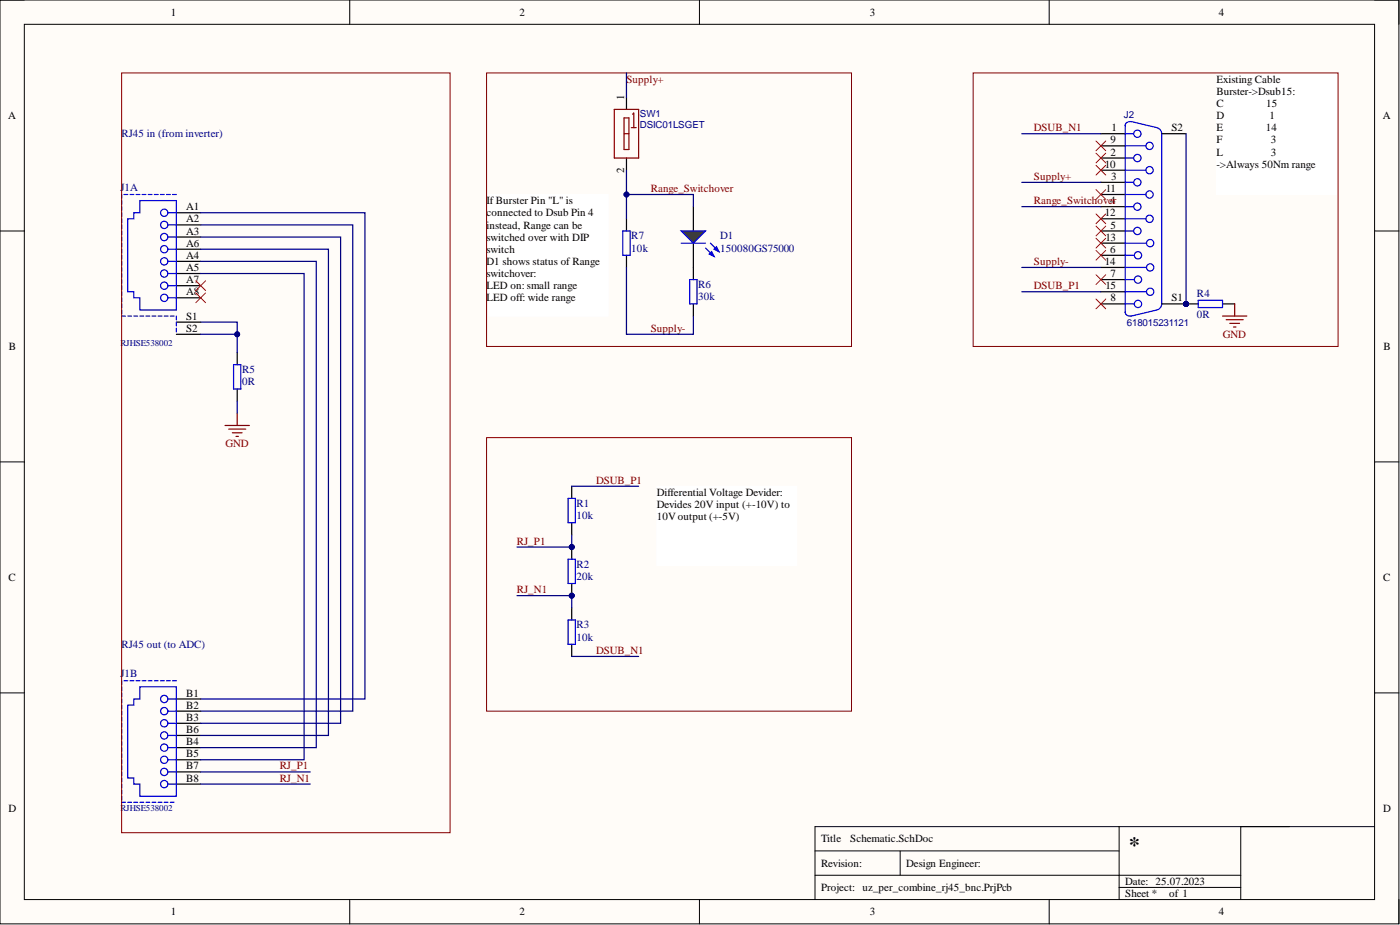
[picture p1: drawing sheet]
<svg xmlns="http://www.w3.org/2000/svg" width="292mm" height="193mm" viewBox="0 0 292 193" stroke-linecap="round" stroke-linejoin="round" font-family="sans-serif">
<defs><g id="words">
<text font-size="4.6" x="235.5" y="177.8">*</text>
<g font-size="2.3">
<text x="35.6" y="3.3">1</text>
<text x="108.4" y="3.3">2</text>
<text x="181.5" y="3.3">3</text>
<text x="254.3" y="3.3">4</text>
<text x="253.8" y="17.2">Existing Cable</text>
<text x="130.2" y="20.8" transform="rotate(-90 130.2 20.8)">1</text>
<text x="253.8" y="19.8">Burster-&gt;Dsub15:</text>
<text x="253.8" y="22.3">C</text>
<text x="264.2" y="22.3">15</text>
<text x="1.7" y="24.9">A</text>
<text x="231.7" y="29.9">9</text>
<text x="231.9" y="27.4">1</text>
<text x="244.4" y="27.4">S2</text>
<text x="253.8" y="24.9">D</text>
<text x="253.8" y="27.4">E</text>
<text x="253.8" y="29.9">F</text>
<text x="264.1" y="27.4">14</text>
<text x="264.9" y="24.9">1</text>
<text x="265.1" y="29.9">3</text>
<text x="288.5" y="24.9">A</text>
<text x="230.5" y="35">10</text>
<text x="231.7" y="32.5">2</text>
<text x="253.8" y="32.5">L</text>
<text x="253.8" y="35">-&gt;Always 50Nm range</text>
<text x="265.1" y="32.5">3</text>
<text x="130.2" y="36" transform="rotate(-90 130.2 36)">2</text>
<text x="230.7" y="40.1">11</text>
<text x="231.8" y="37.5">3</text>
<text x="38.8" y="43.9">A1</text>
<text x="38.8" y="46.4">A2</text>
<text x="101.5" y="42.6">If Burster Pin &quot;L&quot; is</text>
<text x="101.5" y="45.1">connected to Dsub Pin 4</text>
<text x="101.5" y="47.7">i</text>
<text x="102.1" y="47.7">nstead, Range can be</text>
<text x="230.5" y="45.1">12</text>
<text x="231.6" y="42.6">4</text>
<text x="231.7" y="47.7">5</text>
<text x="38.8" y="48.9">A3</text>
<text x="38.8" y="51.5">A6</text>
<text x="101.5" y="50.2">switched over with DIP</text>
<text x="101.5" y="52.7">switch</text>
<text x="230.6" y="50.2">13</text>
<text x="231.6" y="52.7">6</text>
<text x="38.8" y="54">A4</text>
<text x="38.8" y="56.6">A5</text>
<text x="38.8" y="59.1">A7</text>
<text x="101.5" y="55.3">D1 shows status of Range</text>
<text x="101.5" y="57.8">switchover:</text>
<text x="230.5" y="55.3">14</text>
<text x="231.7" y="57.8">7</text>
<text x="38.8" y="61.6">A8</text>
<text x="101.5" y="60.4">LED on: small range</text>
<text x="101.5" y="62.9">LED off: wide range</text>
<text x="230.6" y="60.4">15</text>
<text x="231.7" y="62.9">8</text>
<text x="244.4" y="62.9">S1</text>
<text x="38.8" y="66.7">S1</text>
<text x="38.8" y="69.2">S2</text>
<text x="1.9" y="73">B</text>
<text x="288.7" y="73">B</text>
<text x="137.1" y="103.5">Differential Voltage Devider:</text>
<text x="137.1" y="106">Devides 20V input (+-10V) to</text>
<text x="137.1" y="108.5">10Voutput (+-5V)</text>
<text x="1.8" y="121.2">C</text>
<text x="288.6" y="121.2">C</text>
<text x="38.8" y="145.3">B1</text>
<text x="38.8" y="147.8">B2</text>
<text x="38.8" y="150.4">B3</text>
<text x="38.8" y="155.5">B4</text>
<text x="38.8" y="152.9">B6</text>
<text x="38.8" y="158">B5</text>
<text x="38.8" y="160.5">B7</text>
<text x="38.8" y="163.1">B8</text>
<text x="1.8" y="169.4">D</text>
<text x="288.6" y="169.4">D</text>
<text x="171.3" y="175.7">Title</text>
<text x="177.4" y="175.7">Schematic.SchDoc</text>
<text x="171.3" y="180.8">Revision:</text>
<text x="171.3" y="185.9">Project: uz_per_combine_rj45_bnc.PrjPcb</text>
<text x="189.1" y="180.8">Design Engineer:</text>
<text x="234.8" y="184.6">Date: 25.07.2023</text>
<text x="35.6" y="191">1</text>
<text x="108.4" y="191">2</text>
<text x="181.5" y="191">3</text>
<text x="234.8" y="187.2">Sheet *</text>
<text x="243.9" y="187.2">of 1</text>
<text x="254.3" y="191">4</text>
</g>
<g font-size="2.3" fill="#800000">
<text x="130.7" y="17.2">Supply+</text>
<text x="215.7" y="27.4">DSUB_N1</text>
<text x="135.8" y="40.1">Range_Switchover</text>
<text x="215.7" y="37.5">Supply+</text>
<text x="215.7" y="42.6">Range_Switchover</text>
<text x="215.7" y="55.3">Supply-</text>
<text x="215.7" y="60.4">DSUB_P1</text>
<text x="135.8" y="69.2">Supply-</text>
<text x="255.2" y="70.5">GND</text>
<text x="47" y="93.3">GND</text>
<text x="124.4" y="100.9">DSUB_P1</text>
<text x="107.9" y="113.6">RJ_P1</text>
<text x="107.9" y="123.8">RJ_N1</text>
<text x="124.4" y="136.4">DSUB_N1</text>
<text x="58.4" y="160.5">RJ_P1</text>
<text x="58.4" y="163.1">RJ_N1</text>
</g>
<g font-size="2.3" fill="#000080">
<text x="25.4" y="28.7">RJ45 in (from inverter)</text>
<text x="25.1" y="39.8">J</text>
<text x="26" y="39.8">1A</text>
<text x="131.7" y="50">R7</text>
<text x="131.7" y="52.5">10k</text>
<text x="150.3" y="50">D1</text>
<text x="150.3" y="52.5">150080GS75000</text>
<text x="145.7" y="60.1">R6</text>
<text x="145.7" y="62.6">30k</text>
<text x="249.7" y="61.9">R4</text>
<text x="249.7" y="66.4">0R</text>
<text x="50.5" y="77.9">R5</text>
<text x="50.5" y="80.4">0R</text>
<text x="120.3" y="105.8">R1</text>
<text x="120.3" y="108.3">10k</text>
<text x="120.3" y="118.4">R2</text>
<text x="120.3" y="121">20k</text>
<text x="120.3" y="131.1">R3</text>
<text x="25.4" y="135.2">RJ45 out (to ADC)</text>
<text x="120.3" y="133.6">10k</text>
<text x="25.1" y="141.3">J</text>
<text x="26" y="141.3">1B</text>
</g>
<g font-size="2" fill="#000080">
<text x="133.5" y="24.4">SW1</text>
<text x="133.5" y="26.7">DSIC01LSGET</text>
<text x="234.5" y="24.7">J2</text>
<text x="235.1" y="68">618015231121</text>
</g>
<g font-size="1.9" fill="#000080">
<text x="25.1" y="72.1">RJHSE538002</text>
<text x="25.1" y="169.2">RJHSE538002</text>
</g>
</g></defs>
<path d="M0 0h291.9v192.7h-291.9z" fill-rule="evenodd" fill="#fffcf8"/>
<path d="M0 0h291.9v192.7h-291.9z" fill="none" stroke="#000" stroke-width=".21"/>
<path d="M5.1 5.1h281.7v182.6h-281.7z" fill-rule="evenodd" fill="#fffcf8"/>
<g fill="none" stroke="#000" stroke-width=".21">
<path d="M0 0h5.1M5.1 5.1h281.7v182.6h-281.7zM73 0v5.1M145.9 0v5.1M218.9 0v5.1M286.8 0h5.1v5.1M0 48.2h5.1M286.8 48.2h5.1M0 96.4h5.1M286.8 96.4h5.1M0 144.6h5.1M286.8 144.6h5.1"/>
<path d="M170 177.5h63.5M187.8 177.5v5.1M233.5 172.4v15.3M258.9 172.4v15.3M286.8 172.4h-116.8v15.3M73 187.7v5M145.9 187.7v5M170 182.6h88.9M218.9 187.7v5M233.5 185.1h25.4M291.9 187.7v5"/>
</g>
<g fill="none" stroke="#00f" stroke-width=".25">
<path d="M25.4 40.6v.8M25.4 41.8v.8M25.4 43.1v.8M25.4 44.4v.8M25.4 45.6v.8M25.4 46.9v.8M25.4 48.2v.8M25.4 49.5v.7M25.4 50.7v.8M25.4 52v.8M25.4 53.3v.7M25.4 54.5v.8"/>
<path d="M25.4 55.8v.8M25.4 57.1v.8M25.4 58.3v.8M25.4 59.6v.8M25.9 40.6h.7M27.1 40.6h.8M28.4 40.6h.8M29.2 41.8h7.6v22.9h-7.6v-2.6h-1.3v-1.2h-1.3v-15.3h1.3v-1.2h1.3zM29.7 40.6h.8M30.9 40.6h.8M32.2 40.6h.8M33.5 40.6h.8"/>
<path d="M34.7 40.6h.8M35 59.6h1.8M35 54.5h1.8M35 57.1h1.8M35 49.5h1.8M35 52h1.8M35 44.4h1.8M35 46.9h1.8M36 40.6h.8M25.4 60.9v.8M25.4 62.1v.8M25.4 63.4v.8"/>
<path d="M25.4 64.7v.8M25.4 65.9h.8M26.6 65.9h.8M27.9 65.9h.8M29.2 65.9h.8M30.5 65.9h.7M31.7 65.9h.8M33 65.9h.8M34.3 65.9h.8M35 62.1h1.8M35.5 65.9h.8M36.8 65.9v.8"/>
<path d="M36.8 67.2v.8M36.8 68.5v.8M118.5 104h1.5v5h-1.5zM25.4 142v.8M25.4 143.3v.8M25.4 144.6v.7M25.4 145.8v.8M25.4 147.1v.8M25.4 148.4v.7M25.4 149.6v.8M25.4 150.9v.8M25.4 152.2v.8"/>
<path d="M25.4 153.4v.8M25.4 154.7v.8M25.4 156v.8M25.4 157.2v.8M25.4 158.5v.8M25.4 159.8v.8M25.9 142h.7M27.1 142h.8M28.4 142h.8M29.2 143.3h7.6v22.8h-7.6v-2.5h-1.3v-1.3h-1.3v-15.2h1.3v-1.3h1.3zM29.7 142h.8M30.9 142h.8"/>
<path d="M32.2 142h.8M33.5 142h.8M34.7 142h.8M35 156h1.8M35 158.5h1.8M35 150.9h1.8M35 153.4h1.8M35 145.8h1.8M35 148.4h1.8M36 142h.8M25.4 161v.8M25.4 162.3v.8"/>
<path d="M25.4 163.6v.8M25.4 164.8v.8M25.4 166.1v.8M25.4 167.4h.8M26.6 167.4h.8M27.9 167.4h.8M29.2 167.4h.8M30.5 167.4h.7M31.7 167.4h.8M33 167.4h.8M34.3 167.4h.8M35 161h1.8"/>
<path d="M35 163.6h1.8M35.5 167.4h.8"/>
<circle cx="34.3" cy="46.9" r=".76"/>
<circle cx="34.3" cy="49.5" r=".76"/>
<circle cx="34.3" cy="52" r=".76"/>
<circle cx="34.3" cy="44.4" r=".76"/>
<circle cx="34.3" cy="59.6" r=".76"/>
<circle cx="34.3" cy="54.5" r=".76"/>
<circle cx="34.3" cy="57.1" r=".76"/>
<circle cx="34.3" cy="62.1" r=".76"/>
<circle cx="34.3" cy="156" r=".76"/>
<circle cx="34.3" cy="158.5" r=".76"/>
<circle cx="34.3" cy="145.8" r=".76"/>
<circle cx="34.3" cy="150.9" r=".76"/>
<circle cx="34.3" cy="153.4" r=".76"/>
<circle cx="34.3" cy="148.4" r=".76"/>
<circle cx="34.3" cy="161" r=".76"/>
<circle cx="34.3" cy="163.6" r=".76"/>
</g>
<g fill="none" stroke="#000" stroke-width=".25">
<path d="M36.8 44.4h5.1M36.8 46.9h5.1M36.8 49.5h5.1M36.8 54.5h5.1M36.8 57.1h5.1M36.8 52h5.1M36.8 59.6h5.1M36.8 62.1h5.1M36.8 67.2h5.1M36.8 69.7h5.1M119.3 101.4v2.6M119.3 109v2.6"/>
<path d="M36.8 145.8h5.1M36.8 148.4h5.1M36.8 150.9h5.1M36.8 156h5.1M36.8 158.5h5.1M36.8 153.4h5.1M36.8 161h5.1M36.8 163.6h5.1"/>
</g>
<path d="M47 88.8h5M47.7 89.5h3.6M48.5 90.3h2M49.2 91h.5M49.5 86.2v2.6" fill="none" stroke="#800000" stroke-width=".25"/>
<path d="M40.9 58.6l2 2M42.9 58.6l-2 2M40.9 61.1l2 2M42.9 61.1l-2 2" fill="none" stroke="#f00" stroke-width=".21"/>
<circle cx="119.3" cy="124.3" r=".51" fill="#000080"/>
<circle cx="119.3" cy="124.3" r=".51" fill="none" stroke="#000080" stroke-width=".21"/>
<circle cx="119.3" cy="114.1" r=".51" fill="#000080"/>
<circle cx="119.3" cy="114.1" r=".51" fill="none" stroke="#000080" stroke-width=".21"/>
<path d="M119.3 121.7v2.6" fill="none" stroke="#000" stroke-width=".25"/>
<circle cx="119.3" cy="124.3" r=".51" fill="#000080"/>
<circle cx="119.3" cy="124.3" r=".51" fill="none" stroke="#000080" stroke-width=".21"/>
<path d="M119.3 114.1v2.6" fill="none" stroke="#000" stroke-width=".25"/>
<circle cx="119.3" cy="114.1" r=".51" fill="#000080"/>
<circle cx="119.3" cy="114.1" r=".51" fill="none" stroke="#000080" stroke-width=".21"/>
<path d="M118.5 116.7h1.5v5h-1.5zM118.5 129.3h1.5v5.1h-1.5z" fill="none" stroke="#00f" stroke-width=".25"/>
<path d="M119.3 126.8v2.5M119.3 134.4v2.5" fill="none" stroke="#000" stroke-width=".25"/>
<path d="M137.1 101.4h29.1v16.5h-29.1z" fill-rule="evenodd" fill="#fff"/>
<path d="M137.1 101.4h29.1v16.5h-29.1z" fill="none" stroke="#fff" stroke-width=".21"/>
<circle cx="247.5" cy="63.4" r=".51" fill="#000080"/>
<circle cx="247.5" cy="63.4" r=".51" fill="none" stroke="#000080" stroke-width=".21"/>
<g fill="none" stroke="#00f" stroke-width=".25">
<path d="M234.8 26.1v1.8M236 25.4l5.4 1.2M236.1 25.4a.92 .92 0 0 0-1.3 .8M241.5 26.7a1.27 1.27 0 0 1 .9 1.2v35.5a1.26 1.26 0 0 1-.9 1.2M234.8 48.2v17M234.9 55.8h4.3M234.9 50.7h4.3M234.9 58.3h1.8M234.9 53.3h1.8M234.8 65.1a.95 .95 0 0 0 1.3 .8M234.9 60.9h4.3M234.9 63.4h1.8"/>
<path d="M241.4 64.7l-5.4 1.2"/>
<circle cx="237.4" cy="58.3" r=".76"/>
<circle cx="237.4" cy="53.3" r=".76"/>
<circle cx="240" cy="55.8" r=".76"/>
<circle cx="240" cy="50.7" r=".76"/>
<circle cx="237.4" cy="63.4" r=".76"/>
<circle cx="240" cy="60.9" r=".76"/>
</g>
<path d="M229.7 55.8h5.1M229.7 50.7h5.1M229.7 45.6h5.1M229.7 58.3h5.1M229.7 53.3h5.1M229.7 60.9h5.1M229.7 63.4h5.1M242.4 63.4h5.1" fill="none" stroke="#000" stroke-width=".25"/>
<circle cx="247.5" cy="63.4" r=".51" fill="#000080"/>
<circle cx="247.5" cy="63.4" r=".51" fill="none" stroke="#000080" stroke-width=".21"/>
<path d="M229.7 27.9h5.1M229.7 35.5h5.1M229.7 30.4h5.1M229.7 38h5.1M229.7 33h5.1M242.4 27.9h5.1M229.7 40.6h5.1M229.7 48.2h5.1M229.7 43.1h5.1" fill="none" stroke="#000" stroke-width=".25"/>
<g fill="none" stroke="#00f" stroke-width=".25">
<path d="M234.8 35.5h4.3M234.8 30.4h4.3M234.8 38h1.7M234.8 33h1.7M236.5 27.9h-1.7v20.3h1.7M234.8 45.6h4.3M234.8 40.6h4.3M234.8 43.1h1.7"/>
<circle cx="237.3" cy="38" r=".76"/>
<circle cx="237.3" cy="33" r=".76"/>
<circle cx="237.3" cy="27.9" r=".76"/>
<circle cx="239.8" cy="30.4" r=".76"/>
<circle cx="239.8" cy="35.5" r=".76"/>
<circle cx="237.3" cy="43.1" r=".76"/>
<circle cx="237.3" cy="48.2" r=".76"/>
<circle cx="239.8" cy="40.6" r=".76"/>
<circle cx="239.8" cy="45.6" r=".76"/>
</g>
<circle cx="247.5" cy="63.4" r=".51" fill="#000080"/>
<circle cx="247.5" cy="63.4" r=".51" fill="none" stroke="#000080" stroke-width=".21"/>
<path d="M247.5 63.4h2.5" fill="none" stroke="#000" stroke-width=".25"/>
<circle cx="247.5" cy="63.4" r=".51" fill="#000080"/>
<circle cx="247.5" cy="63.4" r=".51" fill="none" stroke="#000080" stroke-width=".21"/>
<path d="M255.1 63.4h2.5" fill="none" stroke="#000" stroke-width=".25"/>
<path d="M250 62.6h5.1v1.6h-5.1z" fill="none" stroke="#00f" stroke-width=".25"/>
<path d="M255.1 65.9h5M255.8 66.7h3.6M256.6 67.5h2M257.4 68.2h.5M257.6 63.4v2.5" fill="none" stroke="#800000" stroke-width=".25"/>
<path d="M253.8 15.2h25.4v25.4h-25.4z" fill-rule="evenodd" fill="#fff"/>
<path d="M253.8 15.2h25.4v25.4h-25.4z" fill="none" stroke="#fff" stroke-width=".21"/>
<g fill="none" stroke="#f00" stroke-width=".21">
<path d="M228.7 29.4l2 2M228.7 32l2 2M228.7 34.5l2 2M228.7 39.6l2 2M230.7 29.4l-2 2M230.7 32l-2 2M230.7 34.5l-2 2M230.7 39.6l-2 2M228.7 44.6l2 2.1M228.7 47.2l2 2M228.7 49.7l2 2M228.7 52.2l2 2.1"/>
<path d="M228.7 57.3l2 2M230.7 44.6l-2 2.1M230.7 47.2l-2 2M230.7 49.7l-2 2M230.7 52.2l-2 2.1M230.7 57.3l-2 2M228.7 62.4l2 2M230.7 62.4l-2 2"/>
</g>
<path d="M130.7 20.3v2.5M130.7 33v2.5M130.7 45.6v2.6M130.7 53.3v2.5M144.7 43.1v5.1M144.7 50.7v5.1" fill="none" stroke="#000" stroke-width=".25"/>
<path d="M128.2 22.8h5v10.2h-5zM130.2 24.6h1v6.6h-1zM130.2 27.9h1M131.7 26.6h1M132 23.8l.2-.2v3" fill="none" stroke="#800" stroke-width=".25"/>
<path d="M129.9 48.2h1.6v5.1h-1.6z" fill="none" stroke="#00f" stroke-width=".25"/>
<path d="M142.1 48.2h5.1l-2.5 2.5z" fill="#00bf00"/>
<path d="M142.1 48.2h5.1l-2.5 2.5zM147.2 51.7l1.8 1.8" fill="none" stroke="#00f" stroke-width=".25"/>
<path d="M148 53l.5-.5 .5 1z" fill="#00f"/>
<path d="M142.1 50.7h5.1M148 53l.5-.5 .5 1zM148.2 50.7l1.8 1.8" fill="none" stroke="#00f" stroke-width=".25"/>
<path d="M149 52l.5-.5 .5 1z" fill="#00f"/>
<path d="M143.9 58.3h1.5v5.1h-1.5zM149 52l.5-.5 .5 1zM48.7 76.1h1.6v5.1h-1.6z" fill="none" stroke="#00f" stroke-width=".25"/>
<path d="M144.7 55.8v2.5M49.5 73.5v2.6M144.7 63.4v2.5M49.5 81.2v2.5" fill="none" stroke="#000" stroke-width=".25"/>
<path d="M101.5 40.6h25.4v25.3h-25.4z" fill-rule="evenodd" fill="#fff"/>
<path d="M101.5 40.6h25.4v25.3h-25.4z" fill="none" stroke="#fff" stroke-width=".21"/>
<path d="M247.5 27.9v35.5" fill="none" stroke="#000080" stroke-width=".25"/>
<circle cx="247.5" cy="63.4" r=".51" fill="#000080"/>
<circle cx="247.5" cy="63.4" r=".51" fill="none" stroke="#000080" stroke-width=".21"/>
<path d="M101.5 15.2h76.2v57.1h-76.2zM101.5 91.3h76.2v57.1h-76.2z" fill="none" stroke="#800000" stroke-width=".21"/>
<path d="M41.9 57.1h21.6v101.4h-21.6M41.9 54.5h24.1v101.5h-24.1M41.9 52h26.6v101.4h-26.6M41.9 49.5h29.2v101.4h-29.2M41.9 46.9h31.7v101.5h-31.7M41.9 44.4h34.2v101.4h-34.2M41.9 69.7h7.6M41.9 163.6h22.8M41.9 161h22.8" fill="none" stroke="#000080" stroke-width=".25"/>
<circle cx="49.5" cy="69.7" r=".51" fill="#000080"/>
<circle cx="49.5" cy="69.7" r=".51" fill="none" stroke="#000080" stroke-width=".21"/>
<path d="M41.9 67.2h7.6v6.3" fill="none" stroke="#000080" stroke-width=".25"/>
<circle cx="49.5" cy="69.7" r=".51" fill="#000080"/>
<circle cx="49.5" cy="69.7" r=".51" fill="none" stroke="#000080" stroke-width=".21"/>
<path d="M107.9 124.3h11.4v2.5" fill="none" stroke="#000080" stroke-width=".25"/>
<circle cx="119.3" cy="124.3" r=".51" fill="#000080"/>
<circle cx="119.3" cy="124.3" r=".51" fill="none" stroke="#000080" stroke-width=".21"/>
<path d="M119.3 111.6v2.5h-11.4" fill="none" stroke="#000080" stroke-width=".25"/>
<circle cx="119.3" cy="114.1" r=".51" fill="#000080"/>
<circle cx="119.3" cy="114.1" r=".51" fill="none" stroke="#000080" stroke-width=".21"/>
<path d="M130.7 55.8v13.9h14v-3.8M130.7 40.6h14v2.5M119.3 101.4h13.9M119.3 136.9h13.9" fill="none" stroke="#000080" stroke-width=".25"/>
<circle cx="130.7" cy="40.6" r=".51" fill="#000080"/>
<circle cx="130.7" cy="40.6" r=".51" fill="none" stroke="#000080" stroke-width=".21"/>
<path d="M130.7 35.5v10.1M213.2 38h16.5M213.2 27.9h16.5M213.2 55.8h16.5M213.2 43.1h16.5M213.2 60.9h16.5M49.5 83.7v2.5" fill="none" stroke="#000080" stroke-width=".25"/>
<circle cx="130.7" cy="40.6" r=".51" fill="#000080"/>
<circle cx="130.7" cy="40.6" r=".51" fill="none" stroke="#000080" stroke-width=".21"/>
<path d="M130.7 15.2v5.1" fill="none" stroke="#000080" stroke-width=".25"/>
<path d="M25.4 15.2h68.5v158.5h-68.5zM203 15.2h76.2v57.1h-76.2z" fill="none" stroke="#800000" stroke-width=".21"/>
<use href="#words"/>
</svg>
